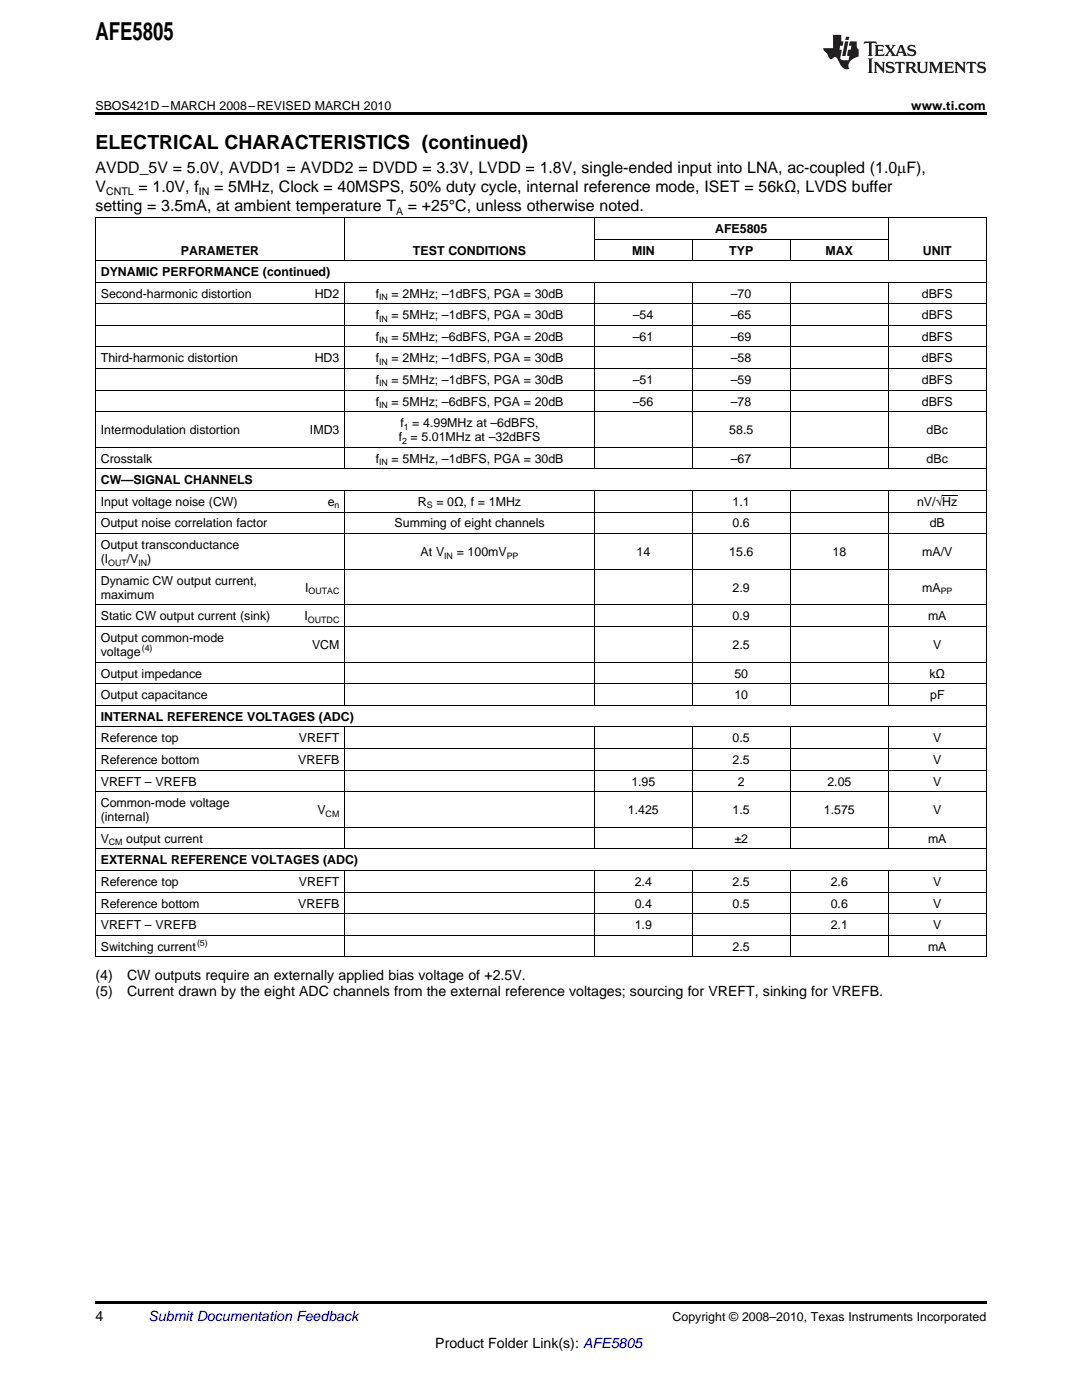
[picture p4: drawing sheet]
<svg xmlns="http://www.w3.org/2000/svg" width="216mm" height="279mm" viewBox="0 0 216 279" stroke-linecap="round" stroke-linejoin="round" font-family="sans-serif">
<defs><g id="words">
<text font-size="4.9" x="19" y="7.9">AFE5805</text>
<text font-size="3.9" x="19" y="29.7">ELECTRICAL CHARACTERISTICS (continued)</text>
<g font-size="3.2">
<text x="19" y="34.4">AVDD_5V = 5.0V, AVDD1 = AVDD2 = DVDD = 3.3V, LVDD = 1.8V, single-ended input into LNA, ac-coupled (1.0mF),</text>
<text x="19" y="38.3">V</text>
<text x="27.6" y="38.3">= 1.0V, f</text>
<text x="42.7" y="38.3">= 5MHz, Clock = 40MSPS, 50% duty cycle, internal reference mode, ISET = 56kΩ, LVDS buffer</text>
<text x="19" y="42.2">setting = 3.5mA, at ambient temperature T</text>
<text x="81.4" y="42.2">= +25°C, unless otherwise noted.</text>
</g>
<g font-size="2.8">
<text x="19" y="195.6">(4)</text>
<text x="25.4" y="195.6">CW outputs require an externally applied bias voltage of +2.5V.</text>
<text x="19" y="198.8">(5)</text>
<text x="25.4" y="198.8">Current drawn by the eight ADC channels from the external reference voltages; sourcing for VREFT, sinking for VREFB.</text>
<text x="19" y="263.6">4</text>
<text x="86.9" y="269">Product Folder Link(s): AFE5805</text>
</g>
<text font-size="2.8" fill="#0000c8" x="29.6" y="263.6">Submit Documentation Feedback</text>
<g font-size="2.5">
<text x="19" y="21.9">SBOS421D –MARCH 2008–REVISED MARCH 2010</text>
<text x="181.8" y="21.9">www.ti.com</text>
<text x="142.7" y="46.5">AFE5805</text>
<text x="36.1" y="50.8">PARAMETER</text>
<text x="82.4" y="50.8">TEST CONDITIONS</text>
<text x="126.1" y="50.8">MIN</text>
<text x="145.5" y="50.8">TYP</text>
<text x="164.7" y="50.8">MAX</text>
<text x="184.1" y="50.8">UNIT</text>
<text x="20.1" y="55.1">DYNAMIC PERFORMANCE (continued)</text>
<text x="20.1" y="59.4">Second-harmonic distortion</text>
<text x="62.8" y="59.4">HD2</text>
<text x="75" y="59.4">f</text>
<text x="78.1" y="59.4">= 2MHz; –1dBFS, PGA = 30dB</text>
<text x="145.8" y="59.4">–70</text>
<text x="183.9" y="59.4">dBFS</text>
<text x="75" y="63.7">f</text>
<text x="78.1" y="63.7">= 5MHz; –1dBFS, PGA = 30dB</text>
<text x="126.3" y="63.7">–54</text>
<text x="145.8" y="63.7">–65</text>
<text x="183.9" y="63.7">dBFS</text>
<text x="75" y="68">f</text>
<text x="78.1" y="68">= 5MHz; –6dBFS, PGA = 20dB</text>
<text x="126.3" y="68">–61</text>
<text x="145.8" y="68">–69</text>
<text x="183.9" y="68">dBFS</text>
<text x="20.1" y="72.3">Third-harmonic distortion</text>
<text x="62.8" y="72.3">HD3</text>
<text x="75" y="72.3">f</text>
<text x="75" y="76.6">f</text>
<text x="78.1" y="72.3">= 2MHz; –1dBFS, PGA = 30dB</text>
<text x="78.1" y="76.6">= 5MHz; –1dBFS, PGA = 30dB</text>
<text x="126.3" y="76.6">–51</text>
<text x="145.8" y="72.3">–58</text>
<text x="145.8" y="76.6">–59</text>
<text x="183.9" y="72.3">dBFS</text>
<text x="183.9" y="76.6">dBFS</text>
<text x="75" y="80.9">f</text>
<text x="78.1" y="80.9">= 5MHz; –6dBFS, PGA = 20dB</text>
<text x="126.3" y="80.9">–56</text>
<text x="145.8" y="80.9">–78</text>
<text x="183.9" y="80.9">dBFS</text>
<text x="20.1" y="86.6">Intermodulation distortion</text>
<text x="61.8" y="86.6">IMD3</text>
<text x="79.6" y="88.1">f = 5.01MHz at –32dBFS</text>
<text x="79.9" y="85.2">f = 4.99MHz at –6dBFS,</text>
<text x="145.5" y="86.6">58.5</text>
<text x="184.9" y="86.6">dBc</text>
<text x="20.1" y="92.4">Crosstalk</text>
<text x="75" y="92.4">f</text>
<text x="78.1" y="92.4">= 5MHz, –1dBFS, PGA = 30dB</text>
<text x="145.8" y="92.4">–67</text>
<text x="184.9" y="92.4">dBc</text>
<text x="20.1" y="96.7">CW—SIGNAL CHANNELS</text>
<text x="20.1" y="101">Input voltage noise (CW)</text>
<text x="65.4" y="101">e</text>
<text x="83.4" y="101">R</text>
<text x="87.1" y="101">= 0Ω, f = 1MHz</text>
<text x="146.2" y="101">1.1</text>
<text x="183" y="101">nV/√Hz</text>
<text x="20.1" y="105.3">Output noise correlation factor</text>
<text x="78.7" y="105.3">Summing of eight channels</text>
<text x="146.2" y="105.3">0.6</text>
<text x="185.5" y="105.3">dB</text>
<text x="20.1" y="109.6">Output transconductance</text>
<text x="20.1" y="112.4">(I</text>
<text x="25.3" y="112.4">/V</text>
<text x="29.4" y="112.4">)</text>
<text x="83.9" y="111">At V</text>
<text x="91.1" y="111">= 100mV</text>
<text x="127" y="111">14</text>
<text x="145.5" y="111">15.6</text>
<text x="166.1" y="111">18</text>
<text x="184" y="111">mA/V</text>
<text x="20.1" y="116.7">Dynamic CW output current,</text>
<text x="20.1" y="119.5">maximum</text>
<text x="60.9" y="118.1">I</text>
<text x="146.2" y="118.1">2.9</text>
<text x="184" y="118.1">mA</text>
<text x="20.1" y="123.8">Static CW output current (sink)</text>
<text x="60.8" y="123.8">I</text>
<text x="146.2" y="123.8">0.9</text>
<text x="185.2" y="123.8">mA</text>
<text x="20.1" y="128.1">Output common-mode</text>
<text x="20.1" y="131">voltage</text>
<text x="62.3" y="129.5">VCM</text>
<text x="146.2" y="129.5">2.5</text>
<text x="186.2" y="129.5">V</text>
<text x="20.1" y="135.3">Output impedance</text>
<text x="146.5" y="135.3">50</text>
<text x="185.5" y="135.3">kΩ</text>
<text x="20.1" y="139.6">Output capacitance</text>
<text x="20.1" y="143.9">INTERNAL REFERENCE VOLTAGES (ADC)</text>
<text x="146.5" y="139.6">10</text>
<text x="185.6" y="139.6">pF</text>
<text x="20.1" y="148.2">Reference top</text>
<text x="59.7" y="148.2">VREFT</text>
<text x="146.2" y="148.2">0.5</text>
<text x="186.2" y="148.2">V</text>
<text x="20.1" y="152.5">Reference bottom</text>
<text x="59.5" y="152.5">VREFB</text>
<text x="146.2" y="152.5">2.5</text>
<text x="186.2" y="152.5">V</text>
<text x="20.1" y="156.8">VREFT – VREFB</text>
<text x="20.1" y="161.1">Common-mode voltage</text>
<text x="126" y="156.8">1.95</text>
<text x="147.2" y="156.8">2</text>
<text x="165.1" y="156.8">2.05</text>
<text x="186.2" y="156.8">V</text>
<text x="20.1" y="163.9">(internal)</text>
<text x="63.4" y="162.5">V</text>
<text x="125.3" y="162.5">1.425</text>
<text x="146.2" y="162.5">1.5</text>
<text x="164.4" y="162.5">1.575</text>
<text x="186.2" y="162.5">V</text>
<text x="20.1" y="168.2">V</text>
<text x="20.1" y="172.5">EXTERNAL REFERENCE VOLTAGES (ADC)</text>
<text x="25.2" y="168.2">output current</text>
<text x="146.5" y="168.2">±2</text>
<text x="185.2" y="168.2">mA</text>
<text x="20.1" y="176.8">Reference top</text>
<text x="59.7" y="176.8">VREFT</text>
<text x="126.6" y="176.8">2.4</text>
<text x="146.2" y="176.8">2.5</text>
<text x="165.8" y="176.8">2.6</text>
<text x="186.2" y="176.8">V</text>
<text x="20.1" y="181.1">Reference bottom</text>
<text x="20.1" y="185.4">VREFT – VREFB</text>
<text x="59.5" y="181.1">VREFB</text>
<text x="126.6" y="181.1">0.4</text>
<text x="126.6" y="185.4">1.9</text>
<text x="146.2" y="181.1">0.5</text>
<text x="165.8" y="181.1">0.6</text>
<text x="165.8" y="185.4">2.1</text>
<text x="186.2" y="181.1">V</text>
<text x="186.2" y="185.4">V</text>
<text x="20.1" y="189.7">Switching current</text>
<text x="146.2" y="189.7">2.5</text>
<text x="185.2" y="189.7">mA</text>
<text x="134.2" y="263.6">Copyright © 2008–2010, Texas Instruments Incorporated</text>
</g>
<g font-size="2.1">
<text x="21.2" y="38.9">CNTL</text>
<text x="39.7" y="38.9">IN</text>
<text x="79" y="42.8">A</text>
</g>
<g font-size="1.8">
<text x="75.6" y="59.9">IN</text>
<text x="75.6" y="64.2">IN</text>
<text x="75.6" y="68.5">IN</text>
<text x="75.6" y="72.8">IN</text>
<text x="75.6" y="77.1">IN</text>
<text x="75.6" y="81.4">IN</text>
<text x="80.2" y="88.5">2</text>
<text x="80.6" y="85.7">1</text>
<text x="75.6" y="92.9">IN</text>
<text x="66.7" y="101.5">n</text>
<text x="85.2" y="101.5">S</text>
<text x="21.6" y="112.9">OUT</text>
<text x="27.6" y="112.9">IN</text>
<text x="88.6" y="111.5">IN</text>
<text x="101.1" y="111.5">PP</text>
<text x="61.6" y="118.6">OUTAC</text>
<text x="187.7" y="118.6">PP</text>
<text x="61.5" y="124.3">OUTDC</text>
<text x="28.3" y="130">(4)</text>
<text x="65" y="163">CM</text>
<text x="21.7" y="168.7">CM</text>
<text x="39.3" y="188.7">(5)</text>
</g>
</g></defs>
<g fill="#231f20">
<path d="M172.5 8.3l-.1 .5 .4-.2h.6v.1v2.1l-.2 .4h.9l-.2-.4v-2.1l.1-.1h.5l.5 .2-.2-.5zM174.5 9l.2 .3v1.5l-.2 .4h1.8l.2-.6a1.04 1.04 0 0 1-1.3 .2v-.7h.6l.3 .2v-.6l-.3 .2h-.6v-.6l.8-.1 .4 .3-.2-.5zM176.5 9l.9 1.1-.9 1.1h.8l-.2-.2 .4-.7 .5 .7-.2 .2h1.5l-.2-.2 .2-.4h.9l.1 .4-.2 .2h1l-.3-.3-.7-1.9h-.5l-.9 2-.8-1 .9-1h-.8l.1 .3-.4 .5-.3-.6 .1-.2zM179.7 9.3l.4 1h-.7zM181.3 9.1a.63 .63 0 0 0-.2 .7 .63 .63 0 0 0 .6 .4l.6 .2 .1 .2a.75 .75 0 0 1-.7 .4 .75 .75 0 0 1-.6-.5l.1 .7 .1-.1a1.11 1.11 0 0 0 1.5-.6 1.13 1.13 0 0 0-1.2-.8l-.1-.4a1.04 1.04 0 0 1 1.2 .2l-.2-.5-.2 .1-.4-.2zM173.2 11.7l.2 .3v2.2l-.2 .4h1l-.3-.4v-2.2l.3-.3zM174.3 12.3l.3 .4v1.5l-.3 .4h.8l-.2-.4v-1.3l1.5 1.7v-1.9l.2-.4h-.7l.2 .4v.9l-1.1-1.3zM177 12.5a.62 .62 0 0 0-.2 .7 .62 .62 0 0 0 .6 .4l.6 .1 .1 .3a.76 .76 0 0 1-.7 .3 .76 .76 0 0 1-.7-.4l.2 .7 .1-.1a1.11 1.11 0 0 0 1.5-.6 1.13 1.13 0 0 0-1.2-.8l-.1-.4a1.04 1.04 0 0 1 1.2 .2l-.2-.6-.2 .1-.5-.1zM178.7 12.3l-.2 .7a.61 .61 0 0 1 .8-.4v1.6l-.2 .4h.9l-.2-.4v-1.6a.63 .63 0 0 1 .7 .4l-.1-.7zM180.6 12.3l.3 .4v1.5l-.3 .4h1l-.2-.2-.1-.8 .6 .2a.76 .76 0 0 0 1.2 .7l-1-1a.58 .58 0 0 0 .6-.5 .58 .58 0 0 0-.5-.6zM181.4 12.7l.1-.1a.45 .45 0 0 1 .5 .1 .45 .45 0 0 1 .1 .5l-.8 .2zM182.9 12.3l.2 .2a2.17 2.17 0 0 0 .3 1.9 .99 .99 0 0 0 1.6-.6v-1.1l.2-.4h-.7l.2 .2a1.92 1.92 0 0 1-.2 1.8 .6 .6 0 0 1-.9-.5v-1.1l.2-.4zM185.4 12.3l.2 .4v1.5l-.2 .4h.7l-.2-.4v-1.4l.8 1.8 .8-1.8v1.4l-.2 .4h.9l-.2-.4v-1.5l.2-.4h-.8l-.6 1.5-.6-1.5zM188.4 12.3l.2 .4v1.5l-.2 .4h1.8l.1-.6a1.04 1.04 0 0 1-1.2 .2v-.7h.5l.4 .2v-.6l-.4 .2h-.5v-.7h.8l.3 .3-.1-.6zM190.5 12.3l.2 .4v1.5l-.2 .4h.7l-.2-.4v-1.3l1.5 1.7v-1.9l.2-.4h-.7l.2 .4v.9l-1.1-1.3zM192.9 12.3l-.1 .7a.61 .61 0 0 1 .7-.4l.1 1.6-.3 .4h1l-.3-.4 .1-1.6a.63 .63 0 0 1 .7 .4l-.1-.7zM195.2 12.5a.62 .62 0 0 0-.2 .7 .62 .62 0 0 0 .6 .4l.6 .1 .1 .3a.76 .76 0 0 1-.7 .3 .76 .76 0 0 1-.6-.4l.1 .7 .1-.1a1.11 1.11 0 0 0 1.6-.6 1.13 1.13 0 0 0-1.3-.8l-.1-.4a1.04 1.04 0 0 1 1.2 .2l-.1-.6-.2 .1-.5-.1z"/>
<path d="M166.2 7v2.6h-1.9v.4l.8 .9a.91 .91 0 0 0 1 .9 .56 .56 0 0 1 .5-.4 .56 .56 0 0 1 .5 .3l.4 .8a1.53 1.53 0 0 0 1.9 1.2 1.54 1.54 0 0 1 1-2.1l.9-.3v-1.4a1.52 1.52 0 0 1-.4-1.6h-1.3l-.2 .8h.5l-.2 .8h-.5l-.1 1v.2l.4 .1-.2 .8a1.93 1.93 0 0 1-1.6-.2l.3-1.9h-.5l.2-.8h.4l.2-.8h-.4v-1.3zM168.6 8.3l-.6 2.9h.7l.6-2.9zM168.8 7.3l-.1 .7h.6l.2-.7z"/>
</g>
<path d="M19 22.5h177.8v.5h-177.8zM19 259.7h177.8v.5h-177.8z" fill="#000"/>
<g fill="none" stroke="#000" stroke-width=".2">
<path d="M19 56.3h177.8M19 52h177.8M19 43.4h177.8M19.1 43.5v147.5M68.8 43.5v8.6M68.8 56.4v37.2M118.6 43.5v8.6M118.6 56.4v37.2M118.6 47.7h58.7M138.1 47.8v4.3M138.1 56.4v37.2M157.7 47.8v4.3"/>
<path d="M157.7 56.4v37.2M177.2 43.5v8.6M177.2 56.4v37.2M196.8 43.5v147.5M19 77.8h177.8M19 73.5h177.8M19 69.2h177.8M19 64.9h177.8M19 60.6h177.8M19 97.9h177.8M19 93.6h177.8M19 89.3h177.8"/>
<path d="M19 82.1h177.8M68.8 97.9v42.9M118.6 97.9v42.9M138.1 97.9v42.9M157.7 97.9v42.9M177.2 97.9v42.9M188 98.8h3M19 113.6h177.8M19 106.5h177.8M19 102.2h177.8M19 136.5h177.8M19 132.2h177.8"/>
<path d="M19 125h177.8M19 120.7h177.8M19 158h177.8M19 153.7h177.8M19 149.4h177.8M19 145.1h177.8M19 140.8h177.8M68.8 145.1v24.4M118.6 145.1v24.4M138.1 145.1v24.4M157.7 145.1v24.4M177.2 145.1v24.4"/>
<path d="M19 178h177.8M19 173.7h177.8M19 169.4h177.8M19 165.1h177.8M68.8 173.8v17.2M118.6 173.8v17.2M138.1 173.8v17.2M157.7 173.8v17.2M177.2 173.8v17.2M19 190.9h177.8M19 186.6h177.8M19 182.3h177.8"/>
</g>
<use href="#words"/>
</svg>
